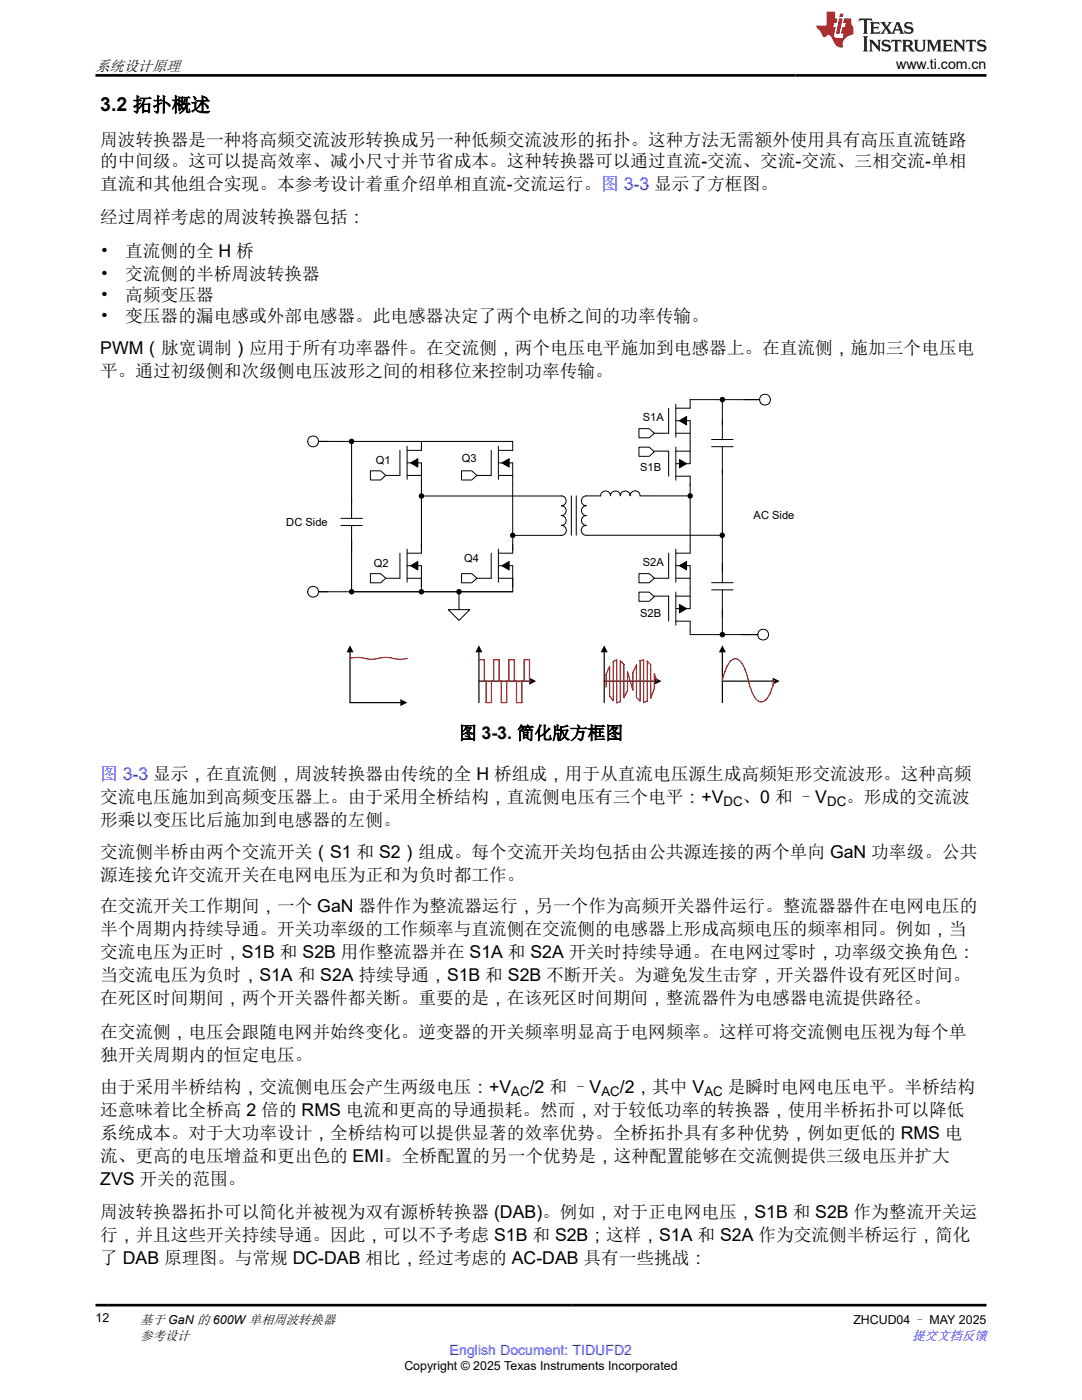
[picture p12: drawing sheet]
<svg xmlns="http://www.w3.org/2000/svg" width="216mm" height="279mm" viewBox="0 0 216 279" stroke-linecap="round" stroke-linejoin="round" font-family="sans-serif">
<defs><g id="words">
<text font-size="3.9" x="20" y="22.2">3.2 拓扑概述</text>
<g font-size="3.5">
<text x="20" y="29.1">周波转换器是一种将高频交流波形转换成另一种低频交流波形的拓扑。这种方法无需额外使用具有高压直流链路</text>
<text x="20" y="33.3">的中间级。这可以提高效率、减小尺寸并节省成本。这种转换器可以通过直流-交流、交流-交流、三相交流-单相</text>
<text x="20" y="37.9">直流和其他组合实现。本参考设计着重介绍单相直流-交流运行。图 3-3 显示了方框图。</text>
<text x="20" y="44.6">经过周祥考虑的周波转换器包括：</text>
<text x="20" y="51.3">•</text>
<text x="25" y="51.3">直流侧的全 H 桥</text>
<text x="20" y="55.9">•</text>
<text x="25" y="55.9">交流侧的半桥周波转换器</text>
<text x="20" y="60.1">•</text>
<text x="20" y="64.4">•</text>
<text x="25" y="60.1">高频变压器</text>
<text x="25" y="64.4">变压器的漏电感或外部电感器。此电感器决定了两个电桥之间的功率传输。</text>
<text x="20" y="70.7">PWM（脉宽调制）应用于所有功率器件。在交流侧，两个电压电平施加到电感器上。在直流侧，施加三个电压电</text>
<text x="20" y="75.3">平。通过初级侧和次级侧电压波形之间的相移位来控制功率传输。</text>
<text x="91.6" y="147.5">图 3-3. 简化版方框图</text>
<text x="20" y="160.2">交流电压施加到高频变压器上。由于采用全桥结构，直流侧电压有三个电平：+V</text>
<text x="148.2" y="160.2">、0 和 –V</text>
<text x="168.9" y="160.2">。形成的交流波</text>
<text x="20" y="164.8">形乘以变压比后施加到电感器的左侧。</text>
<text x="20" y="171.1">交流侧半桥由两个交流开关（S1 和 S2）组成。每个交流开关均包括由公共源连接的两个单向 GaN 功率级。公共</text>
<text x="20" y="175.7">源连接允许交流开关在电网电压为正和为负时都工作。</text>
<text x="20" y="182.1">在交流开关工作期间，一个 GaN 器件作为整流器运行，另一个作为高频开关器件运行。整流器器件在电网电压的</text>
<text x="20" y="186.7">半个周期内持续导通。开关功率级的工作频率与直流侧在交流侧的电感器上形成高频电压的频率相同。例如，当</text>
<text x="20" y="191.3">交流电压为正时，S1B 和 S2B 用作整流器并在 S1A 和 S2A 开关时持续导通。在电网过零时，功率级交换角色：</text>
<text x="20" y="195.8">当交流电压为负时，S1A 和 S2A 持续导通，S1B 和 S2B 不断开关。为避免发生击穿，开关器件设有死区时间。</text>
<text x="20" y="200.4">在死区时间期间，两个开关器件都关断。重要的是，在该死区时间期间，整流器件为电感器电流提供路径。</text>
<text x="20" y="207.1">在交流侧，电压会跟随电网并始终变化。逆变器的开关频率明显高于电网频率。这样可将交流侧电压视为每个单</text>
<text x="20" y="211.7">独开关周期内的恒定电压。</text>
<text x="20" y="218.1">由于采用半桥结构，交流侧电压会产生两级电压：+V</text>
<text x="105.7" y="218.1">/2 和 –V</text>
<text x="123.7" y="218.1">/2，其中 V</text>
<text x="145.2" y="218.1">是瞬时电网电压电平。半桥结构</text>
<text x="20" y="222.7">还意味着比全桥高 2 倍的 RMS 电流和更高的导通损耗。然而，对于较低功率的转换器，使用半桥拓扑可以降低</text>
<text x="20" y="227.2">系统成本。对于大功率设计，全桥结构可以提供显著的效率优势。全桥拓扑具有多种优势，例如更低的 RMS 电</text>
<text x="20" y="231.8">流、更高的电压增益和更出色的 EMI。全桥配置的另一个优势是，这种配置能够在交流侧提供三级电压并扩大</text>
<text x="20" y="236.4">ZVS 开关的范围。</text>
<text x="20" y="243.1">周波转换器拓扑可以简化并被视为双有源桥转换器 (DAB)。例如，对于正电网电压，S1B 和 S2B 作为整流开关运</text>
<text x="20" y="247.7">行，并且这些开关持续导通。因此，可以不予考虑 S1B 和 S2B；这样，S1A 和 S2A 作为交流侧半桥运行，简化</text>
<text x="20" y="252.3">了 DAB 原理图。与常规 DC-DAB 相比，经过考虑的 AC-DAB 具有一些挑战：</text>
</g>
<text font-size="3.5" fill="#00f" x="20" y="155.6">图 3-3 显示，在直流侧，周波转换器由传统的全 H 桥组成，用于从直流电压源生成高频矩形交流波形。这种高频</text>
<text font-size="3" x="19" y="14.1">系统设计原理</text>
<text font-size="2.8" x="178.8" y="13.8">www.ti.com.cn</text>
<text font-size="2.8" fill="#00f" x="89.8" y="270.4">English Document: TIDUFD2</text>
<g font-size="2.6">
<text x="144.4" y="160.9">DC</text>
<text x="165" y="160.9">DC</text>
<text x="102" y="218.8">AC</text>
<text x="120" y="218.8">AC</text>
<text x="140.5" y="218.8">AC</text>
<text x="27.9" y="267.4">参考设计</text>
<text x="27.9" y="264.2">基于 GaN 的 600W单相周波转换器</text>
</g>
<text font-size="2.6" fill="#00f" x="182" y="267.4">提交文档反馈</text>
<g font-size="2.5">
<text x="19" y="263.9">12</text>
<text x="170.3" y="264.2">ZHCUD04 – MAY 2025</text>
<text x="80.7" y="273.5">Copyright © 2025 Texas Instruments Incorporated</text>
</g>
<g font-size="2.2">
<text x="128.3" y="84">S1A</text>
<text x="75" y="92.6">Q1</text>
<text x="92.1" y="92.1">Q3</text>
<text x="127.8" y="94">S1B</text>
<text x="57.1" y="105">DC Side</text>
<text x="150.4" y="103.5">AC Side</text>
<text x="74.6" y="113.2">Q2</text>
<text x="92.7" y="112.1">Q4</text>
<text x="128.3" y="113.1">S2A</text>
<text x="127.8" y="123.1">S2B</text>
</g>
</g></defs>
<path d="M69.8 130.2v10h10.1M95.6 135.9h10M95.6 130.2v10M120.6 135.9h10M120.6 130.2v10M144.1 135.9h10.1M144.1 130.2v10" fill="none" stroke="#000" stroke-width=".24"/>
<g fill="#000">
<path d="M81.9 92.4l1.5-.9v1.7zM100.2 92.4l1.4-.9v1.7zM135.6 91.7l1.4 .8-1.4 .9zM135.6 84l1.4-.9v1.7zM81.9 112.9l1.5-.8v1.6zM100.2 112.9l1.4-.8v1.6zM135.6 112.9l1.4-.8v1.6zM69.8 128.8l.7 1.4h-1.4zM79.9 139.5l1.4 .7-1.4 .7zM95.6 128.8l.7 1.4h-1.4zM105.6 135.2l1.4 .7-1.4 .7zM120.6 128.8l.7 1.4h-1.4z"/>
<path d="M130.6 135.2l1.4 .7-1.4 .7zM135.6 120.6l1.4 .9-1.4 .8zM144.1 128.8l.7 1.4h-1.4zM154.2 135.2l1.4 .7-1.4 .7z"/>
<circle cx="144.1" cy="79.8" r=".55"/>
<circle cx="70.2" cy="88.1" r=".55"/>
<circle cx="84.1" cy="99" r=".55"/>
<circle cx="137.7" cy="99" r=".55"/>
<circle cx="70.2" cy="118.1" r=".55"/>
<circle cx="84.1" cy="118.1" r=".55"/>
<circle cx="91.6" cy="118.1" r=".55"/>
<circle cx="102.3" cy="106.8" r=".55"/>
<circle cx="144.1" cy="106.8" r=".55"/>
<circle cx="144.1" cy="126.6" r=".55"/>
</g>
<g fill="none" stroke="#000" stroke-width=".2">
<path d="M137.7 79.7v1.8h-2.8M137.7 79.8h5.9M151.6 79.8h-7.5v7.9M63.5 88.1h38.8v1.8h-2.9M70.2 88.6v14.9M73.9 94h2.1l1 .9-1 .9h-2.1zM79.8 89.9v5h-2.9M81.2 92.4h2.9v18h-2.9M81.2 94.9h2.9M81.2 89.1v6.6M81.9 92.4l1.5-.9v1.7zM84.1 88.1v1.8h-2.9"/>
<path d="M84.6 99h27.4M92.1 94h2l1.1 .9-1.1 .9h-2zM98 89.9v5h-2.8M99.4 92.4h2.9v18h-2.9M99.4 89.1v6.6M99.4 94.9h2.9M100.2 92.4l1.4-.9v1.7zM112 99a.98 .98 0 0 1 1 .9 .98 .98 0 0 1-1 1 .98 .98 0 0 1 1 1 .98 .98 0 0 1-1 1 .98 .98 0 0 1 1 1 .98 .98 0 0 1-1 1 .98 .98 0 0 1 1 .9 .98 .98 0 0 1-1 1M114 99v7.8M115 99v7.8M127.5 85.5h2l1.1 1-1.1 .9h-2zM127.5 89.2h2l1.1 1-1.1 .9h-2z"/>
<path d="M130.6 90h2.8v5M133.4 81.5v5h-2.8M134.9 84h2.8v8.5h-2.8M134.9 95h2.8v15.4h-2.8M134.9 80.6v6.7M134.9 89.2v6.6M134.9 86.5h2.8M134.9 90h2.8M135.6 84l1.4-.9v1.7zM135.6 91.7l1.4 .8-1.4 .9zM137.2 99h-9.5a.98 .98 0 0 0-1-1 .98 .98 0 0 0-1 1 .98 .98 0 0 0-.9-1 .98 .98 0 0 0-1 1 .98 .98 0 0 0-1-1 .98 .98 0 0 0-1 1 .98 .98 0 0 0-1-1 .98 .98 0 0 0-.9 1h-2.9a.98 .98 0 0 0-1 .9 .98 .98 0 0 0 1 1 .98 .98 0 0 0-1 1 .98 .98 0 0 0 1 1 .98 .98 0 0 0-1 1 .98 .98 0 0 0 1 1 .98 .98 0 0 0-1 .9 .98 .98 0 0 0 1 1h26.6M142 89.1h4.3"/>
<path d="M142 87.7h4.3M144.1 89.1v27.2M68 104.9h4.3M68 103.5h4.3M70.2 104.9v13.2M73.9 114.5h2.1l1 .9-1 .9h-2.1zM79.8 110.4v5h-2.9M81.2 115.4h2.9M81.2 112.9h2.9v5.2M81.2 109.6v6.6M81.9 112.9l1.5-.8v1.6zM91.6 118.1v3.6"/>
<path d="M92.1 114.5h2l1.1 .9-1.1 .9h-2zM98 110.4v5h-2.8M99.4 115.4h2.9M99.4 112.9h2.9v5.2h-38.8M99.4 109.6v6.6M100.2 112.9l1.4-.8v1.6zM102.9 106.8h9.2M127.5 114.5h2l1.1 .9-1.1 .9h-2zM127.5 118.2h2l1.1 .9-1.1 .9h-2zM130.6 119h2.8v5M133.4 110.4v5h-2.8M134.9 112.9h2.8v8.6h-2.8"/>
<path d="M134.9 115.4h2.8M134.9 109.6v6.6M134.9 118.2v6.6M134.9 119h2.8M135.6 112.9l1.4-.8v1.6zM142 117.7h4.3M142 116.3h4.3M144.1 117.7v8.9h-6.4v-2.6h-2.8M89.4 121.7h4.3l-2.1 2.1zM135.6 120.6l1.4 .9-1.4 .8zM151.3 126.6h-6.6"/>
<circle cx="152.6" cy="79.8" r="1.08"/>
<circle cx="62.5" cy="88.1" r="1.08"/>
<circle cx="62.5" cy="118.1" r="1.08"/>
<circle cx="152.3" cy="126.6" r="1.08"/>
</g>
<path d="M69.8 131.4a7.8 7.8 0 0 1 3.9 .2l1.6-.1a7.6 7.6 0 0 1 4.1 .1l1.9-.2" fill="none" stroke="#df0000" stroke-width=".23"/>
<path d="M95.6 131.7h1v4.2h.4v4.3h1.1v-4.3h.4v-4.2h1.1v4.2h.4v4.3h1.1v-4.3h.4v-4.2h1.1v4.2h.5v4.3h1v-4.3h.5M104.6 135.9v-4.2h1.1v4.2h.2M131.1 135.9l-.5-1.4v2.9l-.7 1.9v-6.6l-.8-.8v8l-.7 .3v-8.5l-.7 .1v8.1l-.7-.7v-6.5l-.7 1.5v3.5l-1.1-3.6v3.7l-.7 1.5v-6.7l-.7-.7v8.1l-.7 .3v-8.6l-.7 .3v7.8l-.8-.9v-5.9l-.7 1.6v2.5M144.1 135.8l.6-1.8a3.1 3.1 0 0 1 2-2.5 3.1 3.1 0 0 1 2.1 2.5l1 3.6a3.1 3.1 0 0 0 2.1 2.5 3.1 3.1 0 0 0 2.1-2.5l.5-1.8" fill="none" stroke="#df0000" stroke-width=".24"/>
<path d="M171.5 3.7l-.2 .6 .5-.3h.6v.2v2.2l-.2 .3h1l-.2-.3v-2.2v-.2h.5l.6 .3-.2-.6zM173.6 4.4l.2 .4v1.6l-.2 .3h1.9l.1-.5a1.08 1.08 0 0 1-1.3 .1v-.6h.6l.4 .1v-.6l-.4 .2h-.6v-.6l.2-.1a1 1 0 0 1 1 .3l-.1-.6zM175.7 4.4l.9 1.2-1 1.1h.9l-.2-.2 .5-.7 .4 .7-.2 .2h1.6l-.2-.2 .2-.4h.9l.1 .4-.1 .2h.9l-.2-.3-.8-2h-.5l-.9 2.2-.9-1.1 .9-1.1h-.8l.2 .2-.4 .7-.4-.7 .2-.2zM179 4.8l.4 1h-.7zM180.7 4.6a.65 .65 0 0 0-.2 .7 .65 .65 0 0 0 .6 .4l.6 .2 .1 .2a.79 .79 0 0 1-.7 .4 .79 .79 0 0 1-.7-.5l.1 .7 .2-.1a.93 .93 0 0 0 1.1 .1 .93 .93 0 0 0 .4-.9 1.46 1.46 0 0 0-1.2-.6l-.1-.4a1.09 1.09 0 0 1 1.2 .2l-.2-.6-.1 .1-.5-.1zM172.2 7.2l.2 .4v2.3l-.2 .4h1l-.2-.4v-2.3l.2-.4zM173.4 7.9l.2 .4v1.6l-.2 .4h.8l-.3-.4 .1-1.4 1.6 1.8v-2l.2-.4h-.7l.1 .3 .1 1.1-1.2-1.4zM176.2 8.1a.65 .65 0 0 0-.2 .7 .65 .65 0 0 0 .6 .4l.6 .2 .1 .3a.79 .79 0 0 1-.7 .3 .79 .79 0 0 1-.7-.5l.1 .8 .2-.1a.93 .93 0 0 0 1.1 0 .93 .93 0 0 0 .4-.9 1.46 1.46 0 0 0-1.2-.6l-.1-.4a1.09 1.09 0 0 1 1.2 .2l-.1-.6-.2 .1-.5-.1zM177.9 7.9l-.1 .7a.63 .63 0 0 1 .8-.4v1.7l-.3 .4h1l-.2-.4v-1.7a.66 .66 0 0 1 .8 .4l-.1-.7zM180 7.9l.2 .4v1.6l-.2 .4h1l-.2-.2-.1-.8 .5 .1 .1 .1a.79 .79 0 0 0 1.2 .7l-1-1a.61 .61 0 0 0 .6-.6 .61 .61 0 0 0-.5-.6zM180.8 8.3l.1-.1a.47 .47 0 0 1 .5 .1 .47 .47 0 0 1 .1 .5l-.1 .2h-.7zM182.3 7.9l.2 .3a2.27 2.27 0 0 0 .4 1.9 1.04 1.04 0 0 0 1.7-.6v-1.3l.2-.3h-.8l.2 .4v1.2a.6 .6 0 0 1-.6 .5 .6 .6 0 0 1-.6-.5v-1.2l.3-.4zM184.9 7.9l.2 .4v1.6l-.2 .4h.8l-.3-.4v-1.5l.9 1.9 .9-1.9v1.5l-.3 .4h1l-.2-.4v-1.6l.2-.4h-.8l-.7 1.6-.6-1.6zM188.1 7.9l.2 .4v1.6l-.2 .4h1.9l.1-.6a1.09 1.09 0 0 1-1.3 .1v-.6h.6l.4 .2v-.7l-.4 .2h-.6v-.5l.2-.2a1.01 1.01 0 0 1 1 .3l-.1-.6zM190.2 7.9l.3 .4v1.6l-.3 .4h.8l-.2-.4v-1.4l1.6 1.8v-2l.2-.4h-.7l.2 .3v1.1l-1.2-1.4zM192.8 7.9l-.1 .7a.63 .63 0 0 1 .8-.4v1.7l-.3 .4h1l-.2-.4v-1.7a.66 .66 0 0 1 .8 .4l-.1-.7zM195.2 8.1a.65 .65 0 0 0-.2 .7 .65 .65 0 0 0 .6 .4l.6 .2 .2 .3a.79 .79 0 0 1-.7 .3 .79 .79 0 0 1-.7-.5l.1 .8 .2-.1a.93 .93 0 0 0 1 0 .93 .93 0 0 0 .5-.9 1.46 1.46 0 0 0-1.3-.6v-.4a1.09 1.09 0 0 1 1.2 .2l-.2-.6-.2 .1-.5-.1z" fill="#231f20"/>
<path d="M164.9 2.3v2.8h-2l.1 .4 .8 .9a.95 .95 0 0 0 1 .9 .59 .59 0 0 1 .5-.3 .59 .59 0 0 1 .5 .3l.4 .8a1.59 1.59 0 0 0 2.1 1.3 1.61 1.61 0 0 1 1-2.2l1-.4-.1-1.4a1.59 1.59 0 0 1-.3-1.7h-1.5l-.2 .9h.6l-.2 .8h-.5l-.2 1v.3h.4l-.1 .9h-.7a.73 .73 0 0 1-1-.6l.3-1.6h-.5l.1-.8h.5l.2-.9h-.5v-1.4zM167.4 3.7l-.6 3h.7l.6-3zM167.6 2.7l-.1 .7h.7l.1-.7z" fill="#ed1c24"/>
<path d="M19 15h177.8M19 260.5h177.8" fill="none" stroke="#000" stroke-width=".53"/>
<use href="#words"/>
</svg>
